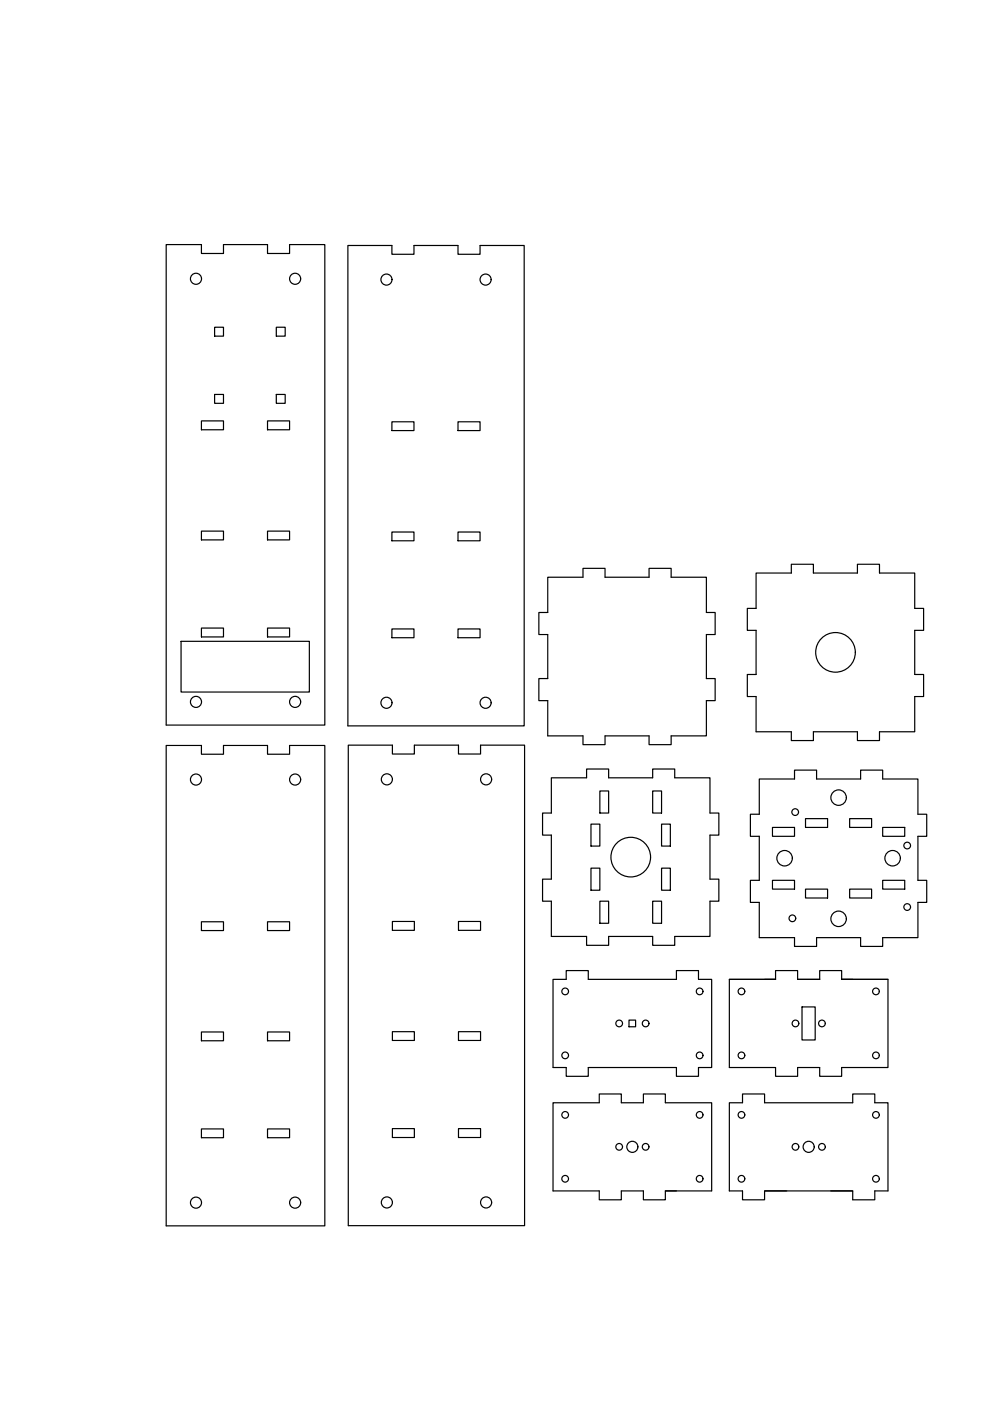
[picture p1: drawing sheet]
<svg xmlns="http://www.w3.org/2000/svg" width="210mm" height="297mm" viewBox="0 0 210 297" stroke-linecap="round" stroke-linejoin="round" font-family="sans-serif">
<!-- layer: 0 -->
<g fill="none" stroke="#000" stroke-width=".25">
<path d="M35.2 51.9h7.5v1.8h4.7v-1.8h9.3v1.8h4.7v-1.8h7.5v101.8h-33.7zM73.8 52h9.3v1.9h4.7v-1.9h9.3v1.9h4.7v-1.9h9.3v101.9h-37.3zM45.5 69.4h1.9v1.9h-1.9zM58.6 69.4h1.9v1.9h-1.9zM42.7 89.2h4.7v1.9h-4.7zM45.5 83.6h1.9v1.9h-1.9zM56.7 89.2h4.7v1.9h-4.7zM58.6 83.6h1.9v1.9h-1.9zM83.1 89.4h4.7v1.9h-4.7zM97.1 89.4h4.7v1.9h-4.7zM42.7 112.6h4.7v1.9h-4.7zM56.7 112.6h4.7v1.9h-4.7z"/>
<path d="M83.1 112.8h4.7v1.9h-4.7zM97.1 112.8h4.7v1.9h-4.7zM38.4 136h27.2v10.7h-27.2zM42.7 133.2h4.7v1.8h-4.7zM56.7 133.2h4.7v1.8h-4.7zM83.1 133.4h4.7v1.8h-4.7zM97.1 133.4h4.7v1.8h-4.7zM116.1 122.4h7.5v-1.9h4.7v1.9h9.3v-1.9h4.7v1.9h7.5v7.5h1.8v4.6h-1.8v9.4h1.8v4.6h-1.8v7.5h-7.5v1.9h-4.7v-1.9h-9.3v1.9h-4.7v-1.9h-7.5v-7.5h-1.8v-4.6h1.8v-9.4h-1.8v-4.6h1.8zM160.3 121.5h7.5v-1.9h4.7v1.9h9.3v-1.9h4.7v1.9h7.4v7.5h1.9v4.6h-1.9v9.4h1.9v4.7h-1.9v7.5h-7.4v1.8h-4.7v-1.8h-9.3v1.8h-4.7v-1.8h-7.5v-7.5h-1.9v-4.7h1.9v-9.4h-1.9v-4.6h1.9zM35.2 158.1h7.5v1.8h4.7v-1.8h9.3v1.8h4.7v-1.8h7.5v101.8h-33.7zM73.8 158h9.4v1.9h4.7v-1.9h9.3v1.9h4.7v-1.9h9.3v101.9h-37.4zM116.9 164.9h7.5v-1.9h4.6v1.9h9.4v-1.9h4.7v1.9h7.4v7.5h1.9v4.7h-1.9v9.3h1.9v4.7h-1.9v7.4h-7.4v1.9h-4.7v-1.9h-9.4v1.9h-4.6v-1.9h-7.5v-7.4h-1.9v-4.7h1.9v-9.3h-1.9v-4.7h1.9z"/>
<path d="M125.3 174.7h1.9v4.7h-1.9zM127.2 167.7h1.8v4.7h-1.8zM138.4 167.7h1.9v4.7h-1.9zM140.3 174.7h1.8v4.7h-1.8zM161 165.2h7.5v-1.9h4.6v1.9h9.4v-1.9h4.6v1.9h7.5v7.4h1.9v4.7h-1.9v9.3h1.9v4.7h-1.9v7.5h-7.5v1.9h-4.6v-1.9h-9.4v1.9h-4.6v-1.9h-7.5v-7.5h-1.9v-4.7h1.9v-9.3h-1.9v-4.7h1.9zM163.8 175.4h4.7v1.9h-4.7zM170.8 173.6h4.7v1.8h-4.7zM180.1 173.6h4.7v1.8h-4.7zM187.1 175.4h4.7v1.9h-4.7zM42.7 195.4h4.7v1.9h-4.7zM56.7 195.4h4.7v1.9h-4.7zM83.2 195.4h4.7v1.9h-4.7z"/>
<path d="M97.2 195.4h4.7v1.9h-4.7zM125.3 184.1h1.9v4.6h-1.9zM127.2 191.1h1.8v4.6h-1.8zM138.4 191.1h1.9v4.6h-1.9zM140.3 184.1h1.8v4.6h-1.8zM163.8 186.6h4.7v1.9h-4.7zM170.8 188.5h4.7v1.9h-4.7zM180.1 188.5h4.7v1.9h-4.7zM187.1 186.6h4.7v1.9h-4.7zM42.7 218.8h4.7v1.9h-4.7zM56.7 218.8h4.7v1.9h-4.7zM83.2 218.7h4.7v1.9h-4.7z"/>
<path d="M97.2 218.7h4.7v1.9h-4.7zM117.3 207.6h2.8v-1.8h4.6v1.8h18.7v-1.8h4.7v1.8h2.8v18.7h-2.8v1.9h-4.7v-1.9h-18.7v1.9h-4.6v-1.9h-2.8zM133.4 216.3h1.4v1.4h-1.4zM154.6 207.6h9.8M164.4 207.6h-9.8v18.7h9.8v1.9h4.7v-1.9h4.7v1.9h4.6v-1.9h9.9v-18.7h-9.9h9.9M164.4 207.6v-1.8h4.7v1.8h4.7v-1.8h4.6v1.8h2.4M170 213.5h2.8v7h-2.8zM42.7 239.4h4.7v1.8h-4.7zM56.7 239.4h4.7v1.8h-4.7zM83.2 239.3h4.7v1.9h-4.7zM97.2 239.3h4.7v1.9h-4.7zM141.1 252.5h9.8v-18.7h-9.8v-1.9h-4.7v1.9h-4.7v-1.9h-4.6v1.9h-9.8v18.7h9.8v1.9h4.6v-1.9h4.7v1.9h4.7v-1.9h2.3"/>
<path d="M162.1 252.5h18.7M166.8 252.5h-4.7v1.9h-4.7v-1.9h-2.8v-18.7h2.8v-1.9h4.7v1.9h18.7v-1.9h4.7v1.9h2.8v18.7h-2.8v1.9h-4.7v-1.9h-4.7"/>
<circle cx="41.6" cy="59.1" r="1.17"/>
<circle cx="62.6" cy="59.1" r="1.17"/>
<circle cx="81.9" cy="59.3" r="1.17"/>
<circle cx="103" cy="59.3" r="1.17"/>
<circle cx="177.1" cy="138.3" r="4.2"/>
<circle cx="41.6" cy="148.8" r="1.17"/>
<circle cx="62.6" cy="148.8" r="1.17"/>
<circle cx="81.9" cy="149" r="1.17"/>
<circle cx="103" cy="149" r="1.17"/>
<circle cx="41.6" cy="165.3" r="1.17"/>
<circle cx="62.6" cy="165.3" r="1.17"/>
<circle cx="82" cy="165.2" r="1.17"/>
<circle cx="103.1" cy="165.2" r="1.17"/>
<circle cx="168.6" cy="172.2" r=".71"/>
<circle cx="177.8" cy="169.1" r="1.64"/>
<circle cx="192.3" cy="179.3" r=".71"/>
<circle cx="133.7" cy="181.7" r="4.2"/>
<circle cx="166.4" cy="182" r="1.64"/>
<circle cx="168" cy="194.7" r=".71"/>
<circle cx="177.8" cy="194.8" r="1.64"/>
<circle cx="189.3" cy="182" r="1.64"/>
<circle cx="192.3" cy="192.3" r=".71"/>
<circle cx="119.8" cy="210.2" r=".71"/>
<circle cx="131.3" cy="217" r=".71"/>
<circle cx="136.9" cy="217" r=".71"/>
<circle cx="148.3" cy="210.2" r=".71"/>
<circle cx="157.2" cy="210.2" r=".71"/>
<circle cx="168.7" cy="217" r=".71"/>
<circle cx="174.3" cy="217" r=".71"/>
<circle cx="185.7" cy="210.2" r=".71"/>
<circle cx="119.8" cy="236.4" r=".71"/>
<circle cx="119.8" cy="223.8" r=".71"/>
<circle cx="148.3" cy="236.4" r=".71"/>
<circle cx="148.3" cy="223.8" r=".71"/>
<circle cx="157.2" cy="236.4" r=".71"/>
<circle cx="157.2" cy="223.8" r=".71"/>
<circle cx="185.7" cy="236.4" r=".71"/>
<circle cx="185.7" cy="223.8" r=".71"/>
<circle cx="41.6" cy="255" r="1.17"/>
<circle cx="62.6" cy="255" r="1.17"/>
<circle cx="82" cy="254.9" r="1.17"/>
<circle cx="103.1" cy="254.9" r="1.17"/>
<circle cx="119.8" cy="249.9" r=".71"/>
<circle cx="131.3" cy="243.2" r=".71"/>
<circle cx="134.1" cy="243.2" r="1.17"/>
<circle cx="136.9" cy="243.2" r=".71"/>
<circle cx="148.3" cy="249.9" r=".71"/>
<circle cx="157.2" cy="249.9" r=".71"/>
<circle cx="168.7" cy="243.2" r=".71"/>
<circle cx="171.5" cy="243.2" r="1.17"/>
<circle cx="174.3" cy="243.2" r=".71"/>
<circle cx="185.7" cy="249.9" r=".71"/>
</g>
</svg>
